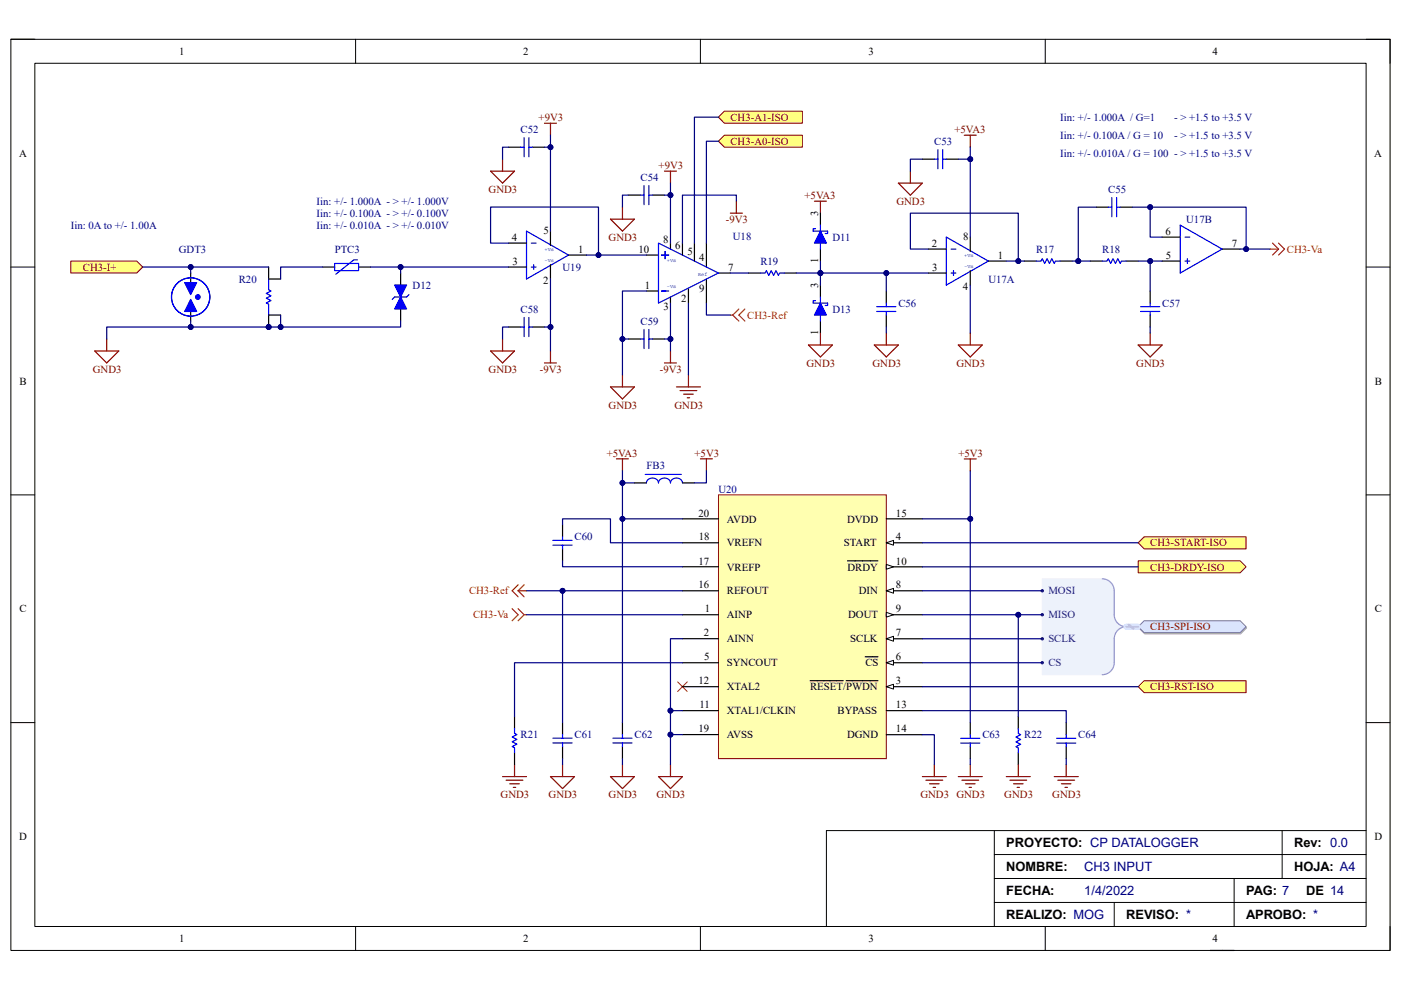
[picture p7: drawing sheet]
<svg xmlns="http://www.w3.org/2000/svg" width="297mm" height="210mm" viewBox="0 0 297 210" stroke-linecap="round" stroke-linejoin="round" font-family="sans-serif">
<defs><g id="words">
<g font-size="2.7">
<text x="213.4" y="179.7">PROYECTO: CP DATALOGGER</text>
<text x="274.4" y="179.7">Rev: 0.0</text>
<text x="213.4" y="184.7">NOMBRE:</text>
<text x="274.4" y="184.7">HOJA: A4</text>
<text x="213.4" y="189.8">FECHA:</text>
<text x="264.2" y="189.8">PAG: 7</text>
<text x="276.9" y="189.8">DE 14</text>
<text x="213.4" y="194.9">REALIZO: MOG</text>
<text x="238.8" y="194.9">REVISO: *</text>
<text x="264.2" y="194.9">APROBO: *</text>
</g>
<g font-size="2.7" fill="#000080">
<text x="229.9" y="184.7">CH3 INPUT</text>
<text x="229.9" y="189.8">1/4/2022</text>
</g>
<g font-size="2.3">
<text x="38" y="11.7">1</text>
<text x="110.9" y="11.7">2</text>
<text x="184.1" y="11.7">3</text>
<text x="257.1" y="11.7">4</text>
<text x="4" y="33.3">A</text>
<text x="291.4" y="33.3">A</text>
<text x="173.4" y="45.7" transform="rotate(-90 173.4 45.7)">3</text>
<text x="108.5" y="51.1">4</text>
<text x="115.2" y="49.6">5</text>
<text x="122.6" y="53.6">1</text>
<text x="135.4" y="53.6">10</text>
<text x="140.6" y="51.6">8</text>
<text x="143.1" y="52.9">6</text>
<text x="197.6" y="52.3">2</text>
<text x="204.2" y="50.8">8</text>
<text x="247.1" y="49.8">6</text>
<text x="261.2" y="52.3">7</text>
<text x="108.6" y="56.2">3</text>
<text x="145.7" y="54.1">5</text>
<text x="148.2" y="55.4">4</text>
<text x="154.4" y="57.4">7</text>
<text x="173.4" y="55.7" transform="rotate(-90 173.4 55.7)">1</text>
<text x="197.7" y="57.4">3</text>
<text x="211.6" y="54.9">1</text>
<text x="247.2" y="54.9">5</text>
<text x="115.2" y="60.2">2</text>
<text x="136.7" y="61.3">1</text>
<text x="140.7" y="65.8">3</text>
<text x="144.4" y="64.1">2</text>
<text x="148.2" y="62">9</text>
<text x="173.4" y="61" transform="rotate(-90 173.4 61)">3</text>
<text x="204.1" y="61.5">4</text>
<text x="173.4" y="71" transform="rotate(-90 173.4 71)">1</text>
<text x="4.1" y="81.6">B</text>
<text x="291.5" y="81.6">B</text>
<text x="148.1" y="109.6">20</text>
<text x="154.1" y="110.8">AVDD</text>
<text x="179.6" y="110.8">DVDD</text>
<text x="190" y="109.6">15</text>
<text x="148.1" y="119.7">17</text>
<text x="148.1" y="114.6">18</text>
<text x="154.1" y="115.9">VREFN</text>
<text x="178.9" y="115.9">START</text>
<text x="190" y="119.7">10</text>
<text x="190" y="114.6">4</text>
<text x="148.1" y="124.8">16</text>
<text x="154.1" y="121">VREFP</text>
<text x="179.7" y="121">DRDY</text>
<text x="190" y="124.8">8</text>
<text x="4.1" y="129.9">C</text>
<text x="149.4" y="129.9">1</text>
<text x="154.1" y="131.2">AINP</text>
<text x="154.1" y="126.1">REFOUT</text>
<text x="179.8" y="131.2">DOUT</text>
<text x="182.1" y="126.1">DIN</text>
<text x="190" y="129.9">9</text>
<text x="291.5" y="129.9">C</text>
<text x="149.2" y="135">2</text>
<text x="154.1" y="136.2">AINN</text>
<text x="180.3" y="136.2">SCLK</text>
<text x="190" y="135">7</text>
<text x="149.3" y="140.1">5</text>
<text x="154.1" y="141.4">SYNCOUT</text>
<text x="183.5" y="141.4">CS</text>
<text x="190" y="140.1">6</text>
<text x="148.1" y="145.2">12</text>
<text x="154.1" y="146.4">XTAL2</text>
<text x="171.8" y="146.4">RESET/PWDN</text>
<text x="190" y="145.2">3</text>
<text x="148.1" y="155.3">19</text>
<text x="148.3" y="150.2">11</text>
<text x="154.1" y="151.5">XTAL1/CLKIN</text>
<text x="177.6" y="151.5">BYPASS</text>
<text x="190" y="155.3">14</text>
<text x="190" y="150.2">13</text>
<text x="154.1" y="156.6">AVSS</text>
<text x="179.6" y="156.6">DGND</text>
<text x="4.1" y="178.2">D</text>
<text x="291.4" y="178.2">D</text>
<text x="38" y="199.8">1</text>
<text x="110.9" y="199.8">2</text>
<text x="184.1" y="199.8">3</text>
<text x="257.1" y="199.8">4</text>
</g>
<g font-size="2.3" fill="#000080">
<text x="110.4" y="28.2">C52</text>
<text x="224.8" y="25.7">Iin: +/- 1.000A / G=1</text>
<text x="224.8" y="29.5">Iin: +/- 0.100A / G = 10</text>
<text x="248.9" y="25.7">- &gt; +1.5 to +3.5 V</text>
<text x="248.9" y="29.5">- &gt; +1.5 to +3.5 V</text>
<text x="198.1" y="30.7">C53</text>
<text x="224.8" y="33.3">Iin: +/- 0.010A / G = 100 - &gt; +1.5 to +3.5 V</text>
<text x="135.8" y="38.4">C54</text>
<text x="235" y="40.9">C55</text>
<text x="67.1" y="43.5">Iin: +/- 1.000A - &gt; +/- 1.000V</text>
<text x="67.1" y="46">Iin: +/- 0.100A - &gt; +/- 0.100V</text>
<text x="251.5" y="47.3">U17B</text>
<text x="15" y="48.5">Iin: 0A to +/- 1.00A</text>
<text x="37.9" y="53.6">GDT3</text>
<text x="67.1" y="48.5">Iin: +/- 0.010A - &gt; +/- 0.010V</text>
<text x="71" y="53.6">PTC3</text>
<text x="155.4" y="50.8">U18</text>
<text x="176.5" y="51.1">D11</text>
<text x="219.7" y="53.6">R17</text>
<text x="233.7" y="53.6">R18</text>
<text x="50.6" y="60">R20</text>
<text x="119.3" y="57.4">U19</text>
<text x="161.2" y="56.2">R19</text>
<text x="209.5" y="60">U17A</text>
<text x="87.5" y="61.3">D12</text>
<text x="190.5" y="65.1">C56</text>
<text x="246.4" y="65.1">C57</text>
<text x="110.4" y="66.3">C58</text>
<text x="135.8" y="68.9">C59</text>
<text x="176.5" y="66.3">D13</text>
<text x="137.1" y="99.4">FB3</text>
<text x="152.3" y="104.5">U20</text>
<text x="121.8" y="114.6">C60</text>
<text x="110.4" y="156.6">R21</text>
<text x="121.8" y="156.6">C61</text>
<text x="134.5" y="156.6">C62</text>
<text x="208.3" y="156.6">C63</text>
<text x="217.2" y="156.6">R22</text>
<text x="228.6" y="156.6">C64</text>
</g>
<g font-size="2.3" fill="#800000">
<text x="114.2" y="25.7">+9V3</text>
<text x="154.9" y="25.7">CH3-A1-ISO</text>
<text x="202.4" y="28.2">+5VA3</text>
<text x="139.6" y="35.8">+9V3</text>
<text x="154.9" y="30.7">CH3-A0-ISO</text>
<text x="103.6" y="40.9">GND3</text>
<text x="153.9" y="47.3">-9V3</text>
<text x="170.6" y="42.2">+5VA3</text>
<text x="190.1" y="43.5">GND3</text>
<text x="129" y="51.1">GND3</text>
<text x="17.6" y="57.4">CH3-I+</text>
<text x="171" y="77.8">GND3</text>
<text x="185" y="77.8">GND3</text>
<text x="202.8" y="77.8">GND3</text>
<text x="240.9" y="77.8">GND3</text>
<text x="19.7" y="79">GND3</text>
<text x="103.6" y="79">GND3</text>
<text x="114.5" y="79">-9V3</text>
<text x="139.9" y="79">-9V3</text>
<text x="129" y="86.7">GND3</text>
<text x="143" y="86.7">GND3</text>
<text x="128.6" y="96.8">+5VA3</text>
<text x="147.3" y="96.8">+5V3</text>
<text x="203.2" y="96.8">+5V3</text>
<text x="243.9" y="115.9">CH3-START-ISO</text>
<text x="243.9" y="121">CH3-DRDY-ISO</text>
<text x="243.9" y="133.7">CH3-SPI-ISO</text>
<text x="243.9" y="146.4">CH3-RST-ISO</text>
<text x="106.1" y="169.3">GND3</text>
<text x="116.3" y="169.3">GND3</text>
<text x="129" y="169.3">GND3</text>
<text x="139.2" y="169.3">GND3</text>
<text x="195.1" y="169.3">GND3 GND3</text>
<text x="212.9" y="169.3">GND3</text>
<text x="223.1" y="169.3">GND3</text>
</g>
<g font-size="2.3" fill="#f00">
<text x="272.9" y="53.6">CH3-Va</text>
<text x="158.4" y="67.6">CH3-Ref</text>
<text x="99.4" y="126.1">CH3-Ref</text>
<text x="100.3" y="131.2">CH3-Va</text>
</g>
<g font-size="2.3" fill="#003a70">
<text x="222.3" y="126.1">MOSI</text>
<text x="222.3" y="131.2">MISO</text>
<text x="222.3" y="136.2">SCLK</text>
<text x="222.3" y="141.4">CS</text>
</g>
<g font-size="1.1" fill="#00f">
<text x="115.5" y="53.3">+Vs</text>
<text x="115.5" y="55.5">-Vs</text>
<text x="141.4" y="55.5">+Vs</text>
<text x="148" y="58.6">Ref</text>
<text x="204.4" y="56.8">-Vs</text>
<text x="204.4" y="54.5">+Vs</text>
<text x="141.4" y="61.2">-Vs</text>
</g>
</g></defs>
<path d="M2.3 8.3h292.4v193.3h-292.4z" fill="none" stroke="#000" stroke-width=".21"/>
<path d="M7.4 13.4h282.2v183.1h-282.2z" fill="#fff"/>
<g fill="none" stroke="#000" stroke-width=".21">
<path d="M2.3 8.3h5.1M7.4 13.4h282.2v183.1h-282.2zM75.4 8.3v5.1M148.5 8.3v5.1M221.6 8.3v5.1M289.6 8.3h5.1v5.1M2.3 56.6h5.1M289.6 56.6h5.1M2.3 105h5.1M289.6 105h5.1M2.3 153.3h5.1M289.6 153.3h5.1"/>
<path d="M210.8 176.2v20.3M271.8 176.2v10.1M289.6 176.2h-114.4v20.3M75.4 196.5v5.1M148.5 196.5v5.1M210.8 181.3h78.8M210.8 186.3h78.8M210.8 191.4h78.8M221.6 196.5v5.1M236.2 191.4v5.1M261.7 186.3v10.2M294.7 196.5v5.1"/>
</g>
<path d="M137.1 54.1h2.5M142.2 51.6v1.2M144.7 51.6v2.5M147.2 51.6v3.8M149.8 51.6v5M149.8 59.2v5.1M152.3 57.9h2.6M137.1 61.7h2.5M142.2 63v1.3M146 61.2v3.1M256.6 201.6h5.1" fill="none" stroke="#000" stroke-width=".25"/>
<path d="M139.6 51.6l12.7 6.3-12.7 6.4zM140.2 54.1h1.6M141 53.3v1.6M140.2 61.7h1.6" fill="none" stroke="#00f" stroke-width=".25"/>
<path d="M140.9 36.3h2.5M142.2 36.3v2.5M154.9 45.2h2.5M156.1 42.7v2.5M140.9 77h2.5M142.2 74.4v2.6M146 79.5v2.6M143.4 82.1h5.1M144.2 82.8h3.5M144.9 83.6h2.1M145.7 84.4h.5" fill="none" stroke="#800000" stroke-width=".25"/>
<path d="M153.6 23.6h16.5v2.5h-16.5l-1.3-1.3z" fill-rule="evenodd" fill="#ffff80"/>
<path d="M153.6 23.6h16.5v2.5h-16.5l-1.3-1.3z" fill="none" stroke="#800000" stroke-width=".21"/>
<path d="M152.3 30l1.3-1.3h16.5v2.5h-16.5z" fill-rule="evenodd" fill="#ffff80"/>
<path d="M152.3 30l1.3-1.3h16.5v2.5h-16.5z" fill="none" stroke="#800000" stroke-width=".21"/>
<path d="M204.4 28.7h2.6M205.7 28.7v2.5" fill="none" stroke="#800000" stroke-width=".25"/>
<path d="M15 55.4h14l1.3 1.2-1.3 1.3h-14z" fill-rule="evenodd" fill="#ffff80"/>
<path d="M15 55.4h14l1.3 1.2-1.3 1.3h-14z" fill="none" stroke="#800000" stroke-width=".21"/>
<path d="M111.6 49l8.9 5.1-8.9 5.1zM112.6 56.6h1.1M112.6 51.6h1.1M113.2 56.1v1M200.6 50.3l8.9 5.1-8.9 5.1zM201.7 57.9h1M201.7 52.8h1M202.2 57.4v1M250.2 47.8l8.9 5-8.9 5.1zM251.2 55.4h1.1M251.2 50.3h1.1M251.8 54.9v1" fill="none" stroke="#00f" stroke-width=".25"/>
<g fill="none" stroke="#000" stroke-width=".25">
<path d="M107.8 51.6h3.8M107.8 56.6h3.8M116.7 49v3.1M116.7 56.1v3.1M120.5 54.1h3.9M196.8 52.8h3.8M196.8 57.9h3.8M205.7 50.3v3M205.7 57.4v3.1M209.5 55.4h3.9M246.4 50.3h3.8M246.4 55.4h3.8"/>
<path d="M259.1 52.8h3.8"/>
</g>
<path d="M115.4 26.1h2.6M116.7 26.1v2.6M172.7 42.7h2.5M173.9 42.7v2.5M115.4 77h2.6M116.7 74.4v2.6M204.4 97.3h2.6M205.7 97.3v2.6" fill="none" stroke="#800000" stroke-width=".25"/>
<path d="M269.3 52.8h1.8M269.8 51.6l1.3 1.2M271.1 51.6l1.2 1.2-1.2 1.3M271.1 52.8l-1.3 1.3M154.9 66.8h.5M155.4 66.8l1.3 1.3M156.7 65.6l-1.3 1.2M157.9 65.6l-1.2 1.2 1.2 1.3" fill="none" stroke="#f00" stroke-width=".25"/>
<path d="M242.6 113.9h21.6v2.5h-21.6l-1.3-1.3z" fill-rule="evenodd" fill="#ffff80"/>
<path d="M242.6 113.9h21.6v2.5h-21.6l-1.3-1.3z" fill="none" stroke="#800000" stroke-width=".21"/>
<path d="M241.3 119h21.6l1.3 1.2-1.3 1.3h-21.6z" fill-rule="evenodd" fill="#ffff80"/>
<path d="M241.3 119h21.6l1.3 1.2-1.3 1.3h-21.6z" fill="none" stroke="#800000" stroke-width=".21"/>
<path d="M241.3 145.6l1.3-1.2h21.6v2.5h-21.6z" fill-rule="evenodd" fill="#ffff80"/>
<path d="M241.3 145.6l1.3-1.2h21.6v2.5h-21.6z" fill="none" stroke="#800000" stroke-width=".21"/>
<path d="M221 122.8h12.7l1.3 .3 .9 .9 .3 1.3v5.7l.7 1.1 1.2 .8-1.2 .9-.7 1v5.8l-.3 1.2-.9 1-1.3 .3h-12.7z" fill-rule="evenodd" fill="#edf2fb"/>
<path d="M221 122.8h12.7l1.3 .3 .9 .9 .3 1.3v5.7l.7 1.1 1.2 .8-1.2 .9-.7 1v5.8l-.3 1.2-.9 1-1.3 .3h-12.7z" fill="none" stroke="#edf2fb" stroke-width=".21"/>
<path d="M233.7 122.8a2.55 2.55 0 0 1 2.5 2.5v5.1a2.53 2.53 0 0 0 2.6 2.5 2.55 2.55 0 0 0-2.6 2.6v5.1a2.55 2.55 0 0 1-2.5 2.5" fill="none" stroke="#909ec9" stroke-width=".25"/>
<circle cx="221" cy="125.3" r=".26" fill="#003a70"/>
<circle cx="221" cy="125.3" r=".26" fill="none" stroke="#003a70" stroke-width=".21"/>
<circle cx="221" cy="130.4" r=".25" fill="#003a70"/>
<circle cx="221" cy="130.4" r=".25" fill="none" stroke="#003a70" stroke-width=".21"/>
<circle cx="221" cy="135.5" r=".25" fill="#003a70"/>
<circle cx="221" cy="135.5" r=".25" fill="none" stroke="#003a70" stroke-width=".21"/>
<circle cx="221" cy="140.6" r=".25" fill="#003a70"/>
<circle cx="221" cy="140.6" r=".25" fill="none" stroke="#003a70" stroke-width=".21"/>
<path d="M241.4 133.2l1.3-1.3h20.4l1.2 1.3-1.2 1.3h-20.4z" fill-rule="evenodd" fill="#bac0ca"/>
<path d="M241.4 133.2l1.3-1.3h20.4l1.2 1.3-1.2 1.3h-20.4z" fill="none" stroke="#a6acb6" stroke-width=".21"/>
<path d="M241.3 132.9l1.3-1.2h20.3l1.3 1.2-1.3 1.3h-20.3z" fill-rule="evenodd" fill="#d5e4ff"/>
<path d="M241.3 132.9l1.3-1.2h20.3l1.3 1.2-1.3 1.3h-20.3z" fill="none" stroke="#70809b" stroke-width=".21"/>
<path d="M108.6 129.1l1.3 1.3-1.3 1.3M109.9 124l-1.3 1.3 1.3 1.3M109.9 125.3l1.2 1.3M109.9 129.1l1.2 1.3M109.9 125.3h1.7M111.1 124l-1.2 1.3M111.1 130.4l-1.2 1.3M111.1 130.4h.5" fill="none" stroke="#f00" stroke-width=".25"/>
<path d="M143.7 144.6l2 2.1M145.7 144.6l-2 2.1" fill="none" stroke="#f00" stroke-width=".21"/>
<path d="M130.7 97.3h2.5M132 97.3v2.6M148.5 97.3h2.5M149.8 97.3v2.6M106.5 164.7h5.1M107.3 165.5h3.6M108.1 166.2h2M108.8 167h.5M109.1 162.2v2.5" fill="none" stroke="#800000" stroke-width=".25"/>
<path d="M40.4 57.9v2.6M40.4 65.5v2.6" fill="none" stroke="#000" stroke-width=".25"/>
<path d="M39.2 59.9h2.5l-1.3 2.6z" fill="#00f"/>
<path d="M39.2 59.9h2.5l-1.3 2.6z" fill="none" stroke="#00f" stroke-width=".25"/>
<path d="M40.4 63.5l1.3 2.6h-2.5z" fill="#00f"/>
<g fill="none" stroke="#00f" stroke-width=".25">
<path d="M40.4 63.5l1.3 2.6h-2.5z"/>
<circle cx="40.4" cy="63" r="4.1"/>
</g>
<circle cx="42" cy="63" r=".51" fill="#00f"/>
<circle cx="42" cy="63" r=".51" fill="none" stroke="#00f" stroke-width=".21"/>
<g fill="none" stroke="#000" stroke-width=".25">
<path d="M107.8 31.2h2.6M112.9 31.2h2.5M195.6 33.8h2.5M200.6 33.8h2.6M68.4 56.6h2.5M76 56.6h2.6M133.2 41.4h2.6M138.3 41.4h2.6M158.7 57.9h2.5M166.3 57.9h2.5M173.9 45.2v2.6M173.9 52.8v2.6"/>
<path d="M217.2 55.4h2.5M224.8 55.4h2.5M231.2 55.4h2.5M232.4 43.9h2.6M237.5 43.9h2.5M238.8 55.4h2.5M107.8 69.4h2.6M112.9 69.4h2.5M133.2 71.9h2.6M138.3 71.9h2.6M187.9 61.7v2.6M187.9 66.8v2.6"/>
<path d="M243.9 61.7v2.6M243.9 66.8v2.6M119.3 111.3v2.6M119.3 116.4v2.5M134.5 102.4h2.6M144.7 102.4h2.5M109.1 152v2.5M109.1 159.6v2.6M119.3 153.3v2.5M119.3 158.3v2.6M132 153.3v2.5M132 158.3v2.6"/>
<path d="M205.7 153.3v2.5M205.7 158.4v2.5M215.9 152v2.6M215.9 159.6v2.6M226.1 153.3v2.5M226.1 158.4v2.5"/>
</g>
<g fill="none" stroke="#00f" stroke-width=".25">
<path d="M110.4 31.2h.7M111.1 29.2v4.1M112.1 29.2v4.1M112.1 31.2h.8M136.5 39.3v4.1M137.6 39.3v4.1M198.1 33.8h.8M198.9 31.7v4.1M199.9 33.8h.7M199.9 31.7v4.1M70.9 55.9h5.1v1.5h-5.1zM75.8 55.1h-.8l-3.8 3.1"/>
<path d="M135.8 41.4h.7M137.6 41.4h.7M161.2 57.9h1l.3-.5 .5 1 .5-1 .5 1 .5-1 .5 1 .3-.5h1M219.7 55.4h1l.3-.5 .5 1 .5-1 .5 1 .5-1 .5 1 .3-.5h1M233.7 55.4h1l.3-.5 .5 1 .5-1 .5 1 .5-1 .5 1 .3-.5h1M235 43.9h.7M235.7 41.9v4.1M236.7 43.9h.8M236.7 41.9v4.1M110.4 69.4h.7M111.1 67.3v4.1M112.1 67.3v4.1"/>
<path d="M112.1 69.4h.8M135.8 71.9h.7M136.5 69.9v4M137.6 69.9v4M137.6 71.9h.7M185.9 65h4M185.9 66.1h4M187.9 64.3v.7M187.9 66.1v.7M241.8 65h4.1M241.8 66.1h4.1M243.9 64.3v.7"/>
<path d="M243.9 66.1v.7M117.2 114.6h4.1M117.2 115.6h4.1M119.3 113.9v.7M119.3 115.6v.8M136.8 100.6h7.6M137.1 102.4a1.31 1.31 0 0 1 1.2-1 1.31 1.31 0 0 1 1.3 1 1.3 1.3 0 0 1 1.3-1 1.3 1.3 0 0 1 1.3 1 1.3 1.3 0 0 1 1.2-1 1.3 1.3 0 0 1 1.3 1M109.1 154.5v1.1l.5 .2-1 .5 1 .5-1 .5 1 .5-1 .5 .5 .3v1M117.2 156.6h4.1M117.2 157.6h4.1M119.3 155.8v.8M119.3 157.6v.7"/>
<path d="M129.9 156.6h4.1M129.9 157.6h4.1M132 155.8v.8M132 157.6v.7M203.7 156.6h4M203.7 157.6h4M205.7 155.8v.8M205.7 157.6v.8M215.9 154.6v1l.5 .2-1 .5 1 .5-1 .6 1 .5-1 .5 .5 .2v1M224 156.6h4.1M224 157.6h4.1M226.1 155.8v.8"/>
<path d="M226.1 157.6v.8"/>
</g>
<path d="M173.9 49l1.3 2.6h-2.5z" fill="#00f"/>
<path d="M172.9 48.5h-.5v.5h3.1v.5h-.5M173.9 49l1.3 2.6h-2.5zM173.9 47.8v1.2M173.9 51.6v1.2" fill="none" stroke="#00f" stroke-width=".25"/>
<path d="M173.9 60.5v2.5M173.9 68.1v2.5" fill="none" stroke="#000" stroke-width=".25"/>
<path d="M173.9 64.3l1.3 2.5h-2.5z" fill="#00f"/>
<path d="M172.9 63.8h-.5v.5h3.1v.5h-.5M173.9 64.3l1.3 2.5h-2.5zM173.9 63v1.3M173.9 66.8v1.3" fill="none" stroke="#00f" stroke-width=".25"/>
<path d="M152.3 105h35.6v55.9h-35.6z" fill="#ffffb0"/>
<path d="M152.3 105h35.6v55.9h-35.6z" fill="none" stroke="#800000" stroke-width=".21"/>
<path d="M187.9 115.1h7.7M144.7 130.4h7.6M144.7 135.5h7.6M144.7 140.6h7.6" fill="none" stroke="#000" stroke-width=".25"/>
<path d="M187.9 115.1l1.5-.5v1z" fill="#f8fcff"/>
<path d="M187.9 115.1l1.5-.5v1z" fill="none" stroke="#000" stroke-width=".21"/>
<path d="M187.9 120.2h7.7" fill="none" stroke="#000" stroke-width=".25"/>
<path d="M187.9 119.7l1.5 .5-1.5 .5z" fill="#f8fcff"/>
<path d="M187.9 119.7l1.5 .5-1.5 .5z" fill="none" stroke="#000" stroke-width=".21"/>
<path d="M179.7 119h6.4M187.9 125.3h7.7" fill="none" stroke="#000" stroke-width=".25"/>
<path d="M187.9 125.3l1.5-.5v1z" fill="#f8fcff"/>
<path d="M187.9 125.3l1.5-.5v1z" fill="none" stroke="#000" stroke-width=".21"/>
<path d="M187.9 130.4h7.7" fill="none" stroke="#000" stroke-width=".25"/>
<path d="M187.9 129.9l1.5 .5-1.5 .5z" fill="#f8fcff"/>
<path d="M187.9 129.9l1.5 .5-1.5 .5z" fill="none" stroke="#000" stroke-width=".21"/>
<path d="M187.9 135.5h7.7" fill="none" stroke="#000" stroke-width=".25"/>
<path d="M187.9 135.5l1.5-.5v1z" fill="#f8fcff"/>
<path d="M187.9 135.5l1.5-.5v1z" fill="none" stroke="#000" stroke-width=".21"/>
<path d="M187.9 140.6h7.7" fill="none" stroke="#000" stroke-width=".25"/>
<path d="M187.9 140.6l1.5-.5v1z" fill="#f8fcff"/>
<path d="M187.9 140.6l1.5-.5v1z" fill="none" stroke="#000" stroke-width=".21"/>
<path d="M144.7 110h7.6M144.7 115.1h7.6M187.9 110h7.7M144.7 120.2h7.6M144.7 125.3h7.6M183.4 139.3h2.7M144.7 155.8h7.6M144.7 150.7h7.6M144.7 145.6h7.6M187.9 155.8h7.7M187.9 150.7h7.7M187.9 145.6h7.7" fill="none" stroke="#000" stroke-width=".25"/>
<path d="M187.9 145.6l1.5-.5v1.1z" fill="#f8fcff"/>
<path d="M187.9 145.6l1.5-.5v1.1z" fill="none" stroke="#000" stroke-width=".21"/>
<path d="M84.9 57.9v2.6M84.9 65.5v2.6M171.8 144.4h7M179.4 144.4h6.7" fill="none" stroke="#000" stroke-width=".25"/>
<path d="M20.1 74.4h5.1l-2.6 2.6zM22.6 71.9v2.5" fill="none" stroke="#800000" stroke-width=".25"/>
<path d="M83.7 60.5h2.5l-1.3 2.5z" fill="#00f"/>
<path d="M83.7 60.5h2.5l-1.3 2.5zM86.7 62.5l-.5 .5h-2.5l-.5 .5" fill="none" stroke="#00f" stroke-width=".25"/>
<path d="M84.9 63l1.3 2.5h-2.5z" fill="#00f"/>
<path d="M84.9 63l1.3 2.5h-2.5z" fill="none" stroke="#00f" stroke-width=".25"/>
<g fill="none" stroke="#800000" stroke-width=".25">
<path d="M104 36.3h5.1l-2.6 2.5zM106.5 33.8v2.5M190.5 38.8h5.1l-2.6 2.6zM193 36.3v2.5M129.4 46.5h5.1l-2.5 2.5zM132 43.9v2.6M104 74.4h5.1l-2.6 2.6zM106.5 71.9v2.5M132 79.5v2.6M171.4 73.2h5.1l-2.6 2.5zM173.9 70.6v2.6M185.4 73.2h5.1l-2.6 2.5z"/>
<path d="M187.9 70.6v2.6M203.2 73.2h5.1l-2.6 2.5zM205.7 70.6v2.6M241.3 73.2h5.1l-2.5 2.5zM243.9 70.6v2.6M129.4 82.1h5.1l-2.5 2.5zM116.7 164.7h5.1l-2.5 2.6zM119.3 162.2v2.5M129.4 164.7h5.1l-2.5 2.6zM132 162.2v2.5M139.6 164.7h5.1l-2.5 2.6zM142.2 162.2v2.5"/>
<path d="M195.6 164.7h5M196.3 165.5h3.6M197.1 166.2h2M197.8 167h.5M198.1 162.2v2.5M203.2 164.7h5.1M203.9 165.5h3.6M204.7 166.2h2M205.5 167h.5M205.7 162.2v2.5M213.4 164.7h5M214.1 165.5h3.6"/>
<path d="M214.9 166.2h2M215.6 167h.6M215.9 162.2v2.5M223.5 164.7h5.1M224.3 165.5h3.5M225 166.2h2.1M225.8 167h.5M226.1 162.2v2.5"/>
</g>
<circle cx="57" cy="69.4" r=".51" fill="#000080"/>
<circle cx="57" cy="69.4" r=".51" fill="none" stroke="#000080" stroke-width=".21"/>
<path d="M57 66.8v2.6" fill="none" stroke="#000" stroke-width=".25"/>
<circle cx="57" cy="69.4" r=".51" fill="#000080"/>
<circle cx="57" cy="69.4" r=".51" fill="none" stroke="#000080" stroke-width=".21"/>
<path d="M57 56.6v2.6h2.5M57 66.8h2.5" fill="none" stroke="#000" stroke-width=".25"/>
<path d="M57 59.2v2.3l.5 .2-1.1 .5 1.1 .5-1.1 .5 1.1 .6-1.1 .5 .6 .2v2.3" fill="none" stroke="#00f" stroke-width=".25"/>
<path d="M132 71.9h1.2" fill="none" stroke="#000080" stroke-width=".25"/>
<circle cx="132" cy="71.9" r=".51" fill="#000080"/>
<circle cx="132" cy="71.9" r=".51" fill="none" stroke="#000080" stroke-width=".21"/>
<path d="M137.1 61.7h-5.1v17.8" fill="none" stroke="#000080" stroke-width=".25"/>
<circle cx="132" cy="71.9" r=".51" fill="#000080"/>
<circle cx="132" cy="71.9" r=".51" fill="none" stroke="#000080" stroke-width=".21"/>
<path d="M133.2 41.4h-1.2v2.5M140.9 71.9h1.3" fill="none" stroke="#000080" stroke-width=".25"/>
<circle cx="142.2" cy="71.9" r=".51" fill="#000080"/>
<circle cx="142.2" cy="71.9" r=".51" fill="none" stroke="#000080" stroke-width=".21"/>
<path d="M140.9 41.4h1.3" fill="none" stroke="#000080" stroke-width=".25"/>
<circle cx="142.2" cy="41.4" r=".51" fill="#000080"/>
<circle cx="142.2" cy="41.4" r=".51" fill="none" stroke="#000080" stroke-width=".21"/>
<path d="M152.3 30h-2.5v21.6M152.3 24.8h-5.1v26.8M154.9 57.9h3.8M156.1 42.7v-1.3h-11.4v10.2M232.4 43.9h-3.8v11.5M149.8 64.3v2.5h5.1" fill="none" stroke="#000080" stroke-width=".25"/>
<circle cx="228.6" cy="55.4" r=".52" fill="#000080"/>
<circle cx="228.6" cy="55.4" r=".52" fill="none" stroke="#000080" stroke-width=".21"/>
<path d="M240 43.9h3.9" fill="none" stroke="#000080" stroke-width=".25"/>
<circle cx="243.9" cy="43.9" r=".51" fill="#000080"/>
<circle cx="243.9" cy="43.9" r=".51" fill="none" stroke="#000080" stroke-width=".21"/>
<path d="M246.4 50.3h-2.5v-6.4h20.3v8.9h-1.3" fill="none" stroke="#000080" stroke-width=".25"/>
<circle cx="264.2" cy="52.8" r=".51" fill="#000080"/>
<circle cx="264.2" cy="52.8" r=".51" fill="none" stroke="#000080" stroke-width=".21"/>
<circle cx="243.9" cy="43.9" r=".51" fill="#000080"/>
<circle cx="243.9" cy="43.9" r=".51" fill="none" stroke="#000080" stroke-width=".21"/>
<path d="M195.6 33.8h-2.6v2.5M203.2 33.8h2.5" fill="none" stroke="#000080" stroke-width=".25"/>
<circle cx="205.7" cy="33.8" r=".51" fill="#000080"/>
<circle cx="205.7" cy="33.8" r=".51" fill="none" stroke="#000080" stroke-width=".21"/>
<path d="M264.2 52.8h5.1" fill="none" stroke="#000080" stroke-width=".25"/>
<circle cx="264.2" cy="52.8" r=".51" fill="#000080"/>
<circle cx="264.2" cy="52.8" r=".51" fill="none" stroke="#000080" stroke-width=".21"/>
<path d="M142.2 64.3v10.1" fill="none" stroke="#000080" stroke-width=".25"/>
<circle cx="142.2" cy="71.9" r=".51" fill="#000080"/>
<circle cx="142.2" cy="71.9" r=".51" fill="none" stroke="#000080" stroke-width=".21"/>
<path d="M243.9 55.4v6.3M146 64.3v15.2" fill="none" stroke="#000080" stroke-width=".25"/>
<circle cx="243.9" cy="55.4" r=".51" fill="#000080"/>
<circle cx="243.9" cy="55.4" r=".51" fill="none" stroke="#000080" stroke-width=".21"/>
<path d="M30.3 56.6h26.7M205.7 60.5v10.1" fill="none" stroke="#000080" stroke-width=".25"/>
<circle cx="40.4" cy="56.6" r=".51" fill="#000080"/>
<circle cx="40.4" cy="56.6" r=".51" fill="none" stroke="#000080" stroke-width=".21"/>
<path d="M40.4 56.6v1.3" fill="none" stroke="#000080" stroke-width=".25"/>
<circle cx="40.4" cy="56.6" r=".51" fill="#000080"/>
<circle cx="40.4" cy="56.6" r=".51" fill="none" stroke="#000080" stroke-width=".21"/>
<path d="M84.9 56.6v1.3" fill="none" stroke="#000080" stroke-width=".25"/>
<circle cx="84.9" cy="56.6" r=".51" fill="#000080"/>
<circle cx="84.9" cy="56.6" r=".51" fill="none" stroke="#000080" stroke-width=".21"/>
<path d="M107.8 51.6h-3.8v-7.7h22.9v10.2h-2.5" fill="none" stroke="#000080" stroke-width=".25"/>
<circle cx="126.9" cy="54.1" r=".51" fill="#000080"/>
<circle cx="126.9" cy="54.1" r=".51" fill="none" stroke="#000080" stroke-width=".21"/>
<path d="M107.8 31.2h-1.3v2.6M116.7 28.7v20.3" fill="none" stroke="#000080" stroke-width=".25"/>
<circle cx="116.7" cy="31.2" r=".51" fill="#000080"/>
<circle cx="116.7" cy="31.2" r=".51" fill="none" stroke="#000080" stroke-width=".21"/>
<path d="M115.4 31.2h1.3" fill="none" stroke="#000080" stroke-width=".25"/>
<circle cx="116.7" cy="31.2" r=".51" fill="#000080"/>
<circle cx="116.7" cy="31.2" r=".51" fill="none" stroke="#000080" stroke-width=".21"/>
<path d="M126.9 54.1h10.2" fill="none" stroke="#000080" stroke-width=".25"/>
<circle cx="126.9" cy="54.1" r=".51" fill="#000080"/>
<circle cx="126.9" cy="54.1" r=".51" fill="none" stroke="#000080" stroke-width=".21"/>
<path d="M196.8 52.8h-3.8v-7.6h22.9v10.2h-2.5" fill="none" stroke="#000080" stroke-width=".25"/>
<circle cx="215.9" cy="55.4" r=".51" fill="#000080"/>
<circle cx="215.9" cy="55.4" r=".51" fill="none" stroke="#000080" stroke-width=".21"/>
<path d="M168.8 57.9h5.1" fill="none" stroke="#000080" stroke-width=".25"/>
<circle cx="173.9" cy="57.9" r=".51" fill="#000080"/>
<circle cx="173.9" cy="57.9" r=".51" fill="none" stroke="#000080" stroke-width=".21"/>
<path d="M116.7 59.2v15.2M187.9 69.4v1.2" fill="none" stroke="#000080" stroke-width=".25"/>
<circle cx="116.7" cy="69.4" r=".51" fill="#000080"/>
<circle cx="116.7" cy="69.4" r=".51" fill="none" stroke="#000080" stroke-width=".21"/>
<path d="M215.9 55.4h1.3" fill="none" stroke="#000080" stroke-width=".25"/>
<circle cx="215.9" cy="55.4" r=".51" fill="#000080"/>
<circle cx="215.9" cy="55.4" r=".51" fill="none" stroke="#000080" stroke-width=".21"/>
<path d="M173.9 55.4v5.1" fill="none" stroke="#000080" stroke-width=".25"/>
<circle cx="173.9" cy="57.9" r=".51" fill="#000080"/>
<circle cx="173.9" cy="57.9" r=".51" fill="none" stroke="#000080" stroke-width=".21"/>
<path d="M107.8 69.4h-1.3v2.5M115.4 69.4h1.3" fill="none" stroke="#000080" stroke-width=".25"/>
<circle cx="116.7" cy="69.4" r=".51" fill="#000080"/>
<circle cx="116.7" cy="69.4" r=".51" fill="none" stroke="#000080" stroke-width=".21"/>
<path d="M243.9 69.4v1.2M195.6 110h10.1v43.3" fill="none" stroke="#000080" stroke-width=".25"/>
<circle cx="205.7" cy="110" r=".51" fill="#000080"/>
<circle cx="205.7" cy="110" r=".51" fill="none" stroke="#000080" stroke-width=".21"/>
<path d="M205.7 99.9v10.1" fill="none" stroke="#000080" stroke-width=".25"/>
<circle cx="205.7" cy="110" r=".51" fill="#000080"/>
<circle cx="205.7" cy="110" r=".51" fill="none" stroke="#000080" stroke-width=".21"/>
<path d="M195.6 115.1h45.7M195.6 120.2h45.7M144.7 155.8h-2.5v6.4M195.6 150.7h30.5v2.6M195.6 145.6h45.7" fill="none" stroke="#000080" stroke-width=".25"/>
<circle cx="142.2" cy="155.8" r=".51" fill="#000080"/>
<circle cx="142.2" cy="155.8" r=".51" fill="none" stroke="#000080" stroke-width=".21"/>
<path d="M144.7 110h-12.7v43.3" fill="none" stroke="#000080" stroke-width=".25"/>
<circle cx="132" cy="110" r=".51" fill="#000080"/>
<circle cx="132" cy="110" r=".51" fill="none" stroke="#000080" stroke-width=".21"/>
<path d="M119.3 111.3v-1.3h10.1v5.1h15.3M119.3 118.9v1.3h25.4M144.7 150.7h-2.5v5.1" fill="none" stroke="#000080" stroke-width=".25"/>
<circle cx="142.2" cy="150.7" r=".51" fill="#000080"/>
<circle cx="142.2" cy="150.7" r=".51" fill="none" stroke="#000080" stroke-width=".21"/>
<circle cx="142.2" cy="155.8" r=".51" fill="#000080"/>
<circle cx="142.2" cy="155.8" r=".51" fill="none" stroke="#000080" stroke-width=".21"/>
<path d="M119.3 125.3v28M205.7 160.9v1.3M226.1 160.9v1.3" fill="none" stroke="#000080" stroke-width=".25"/>
<circle cx="119.3" cy="125.3" r=".51" fill="#000080"/>
<circle cx="119.3" cy="125.3" r=".51" fill="none" stroke="#000080" stroke-width=".21"/>
<path d="M144.7 135.5h-2.5v15.2" fill="none" stroke="#000080" stroke-width=".25"/>
<circle cx="142.2" cy="150.7" r=".51" fill="#000080"/>
<circle cx="142.2" cy="150.7" r=".51" fill="none" stroke="#000080" stroke-width=".21"/>
<path d="M132 99.9v10.1M111.6 130.4h33.1" fill="none" stroke="#000080" stroke-width=".25"/>
<circle cx="132" cy="110" r=".51" fill="#000080"/>
<circle cx="132" cy="110" r=".51" fill="none" stroke="#000080" stroke-width=".21"/>
<circle cx="132" cy="102.4" r=".51" fill="#000080"/>
<circle cx="132" cy="102.4" r=".51" fill="none" stroke="#000080" stroke-width=".21"/>
<path d="M111.6 125.3h33.1" fill="none" stroke="#000080" stroke-width=".25"/>
<circle cx="119.3" cy="125.3" r=".51" fill="#000080"/>
<circle cx="119.3" cy="125.3" r=".51" fill="none" stroke="#000080" stroke-width=".21"/>
<path d="M227.3 55.4h3.9" fill="none" stroke="#000080" stroke-width=".25"/>
<circle cx="228.6" cy="55.4" r=".52" fill="#000080"/>
<circle cx="228.6" cy="55.4" r=".52" fill="none" stroke="#000080" stroke-width=".21"/>
<path d="M241.3 55.4h5.1" fill="none" stroke="#000080" stroke-width=".25"/>
<circle cx="243.9" cy="55.4" r=".51" fill="#000080"/>
<circle cx="243.9" cy="55.4" r=".51" fill="none" stroke="#000080" stroke-width=".21"/>
<path d="M205.7 31.2v19.1" fill="none" stroke="#000080" stroke-width=".25"/>
<circle cx="205.7" cy="33.8" r=".51" fill="#000080"/>
<circle cx="205.7" cy="33.8" r=".51" fill="none" stroke="#000080" stroke-width=".21"/>
<path d="M187.9 57.9v3.8" fill="none" stroke="#000080" stroke-width=".25"/>
<circle cx="187.9" cy="57.9" r=".51" fill="#000080"/>
<circle cx="187.9" cy="57.9" r=".51" fill="none" stroke="#000080" stroke-width=".21"/>
<path d="M173.9 57.9h22.9" fill="none" stroke="#000080" stroke-width=".25"/>
<circle cx="173.9" cy="57.9" r=".51" fill="#000080"/>
<circle cx="173.9" cy="57.9" r=".51" fill="none" stroke="#000080" stroke-width=".21"/>
<circle cx="187.9" cy="57.9" r=".51" fill="#000080"/>
<circle cx="187.9" cy="57.9" r=".51" fill="none" stroke="#000080" stroke-width=".21"/>
<path d="M132 102.4h2.5" fill="none" stroke="#000080" stroke-width=".25"/>
<circle cx="132" cy="102.4" r=".51" fill="#000080"/>
<circle cx="132" cy="102.4" r=".51" fill="none" stroke="#000080" stroke-width=".21"/>
<path d="M149.8 99.9v2.5h-2.6M195.6 130.4h20.3v21.6M144.7 140.6h-35.6v11.4M195.6 155.8h2.5v6.4" fill="none" stroke="#000080" stroke-width=".25"/>
<circle cx="215.9" cy="130.4" r=".51" fill="#000080"/>
<circle cx="215.9" cy="130.4" r=".51" fill="none" stroke="#000080" stroke-width=".21"/>
<path d="M195.6 125.3h25.4M215.9 130.4h5.1" fill="none" stroke="#000080" stroke-width=".25"/>
<circle cx="215.9" cy="130.4" r=".51" fill="#000080"/>
<circle cx="215.9" cy="130.4" r=".51" fill="none" stroke="#000080" stroke-width=".21"/>
<path d="M84.9 68.1v1.3h-62.3v2.5M195.6 135.5h25.4M195.6 140.6h25.4M119.3 160.9v1.3M132 160.9v1.3" fill="none" stroke="#000080" stroke-width=".25"/>
<circle cx="40.4" cy="69.4" r=".51" fill="#000080"/>
<circle cx="40.4" cy="69.4" r=".51" fill="none" stroke="#000080" stroke-width=".21"/>
<circle cx="57" cy="69.4" r=".51" fill="#000080"/>
<circle cx="57" cy="69.4" r=".51" fill="none" stroke="#000080" stroke-width=".21"/>
<circle cx="59.5" cy="69.4" r=".51" fill="#000080"/>
<circle cx="59.5" cy="69.4" r=".51" fill="none" stroke="#000080" stroke-width=".21"/>
<path d="M78.6 56.6h29.2" fill="none" stroke="#000080" stroke-width=".25"/>
<circle cx="84.9" cy="56.6" r=".51" fill="#000080"/>
<circle cx="84.9" cy="56.6" r=".51" fill="none" stroke="#000080" stroke-width=".21"/>
<path d="M40.4 68.1v1.3" fill="none" stroke="#000080" stroke-width=".25"/>
<circle cx="40.4" cy="69.4" r=".51" fill="#000080"/>
<circle cx="40.4" cy="69.4" r=".51" fill="none" stroke="#000080" stroke-width=".21"/>
<path d="M142.2 38.8v12.8" fill="none" stroke="#000080" stroke-width=".25"/>
<circle cx="142.2" cy="41.4" r=".51" fill="#000080"/>
<circle cx="142.2" cy="41.4" r=".51" fill="none" stroke="#000080" stroke-width=".21"/>
<path d="M59.5 66.8v2.6" fill="none" stroke="#000080" stroke-width=".25"/>
<circle cx="59.5" cy="69.4" r=".51" fill="#000080"/>
<circle cx="59.5" cy="69.4" r=".51" fill="none" stroke="#000080" stroke-width=".21"/>
<path d="M68.4 56.6h-8.9v2.6" fill="none" stroke="#000080" stroke-width=".25"/>
<path d="M238.8 132.9h2.5" fill="none" stroke="#cbdaff" stroke-width="1.3"/>
<path d="M239.3 132.5l1 .9" fill="none" stroke="#adbce7" stroke-width=".38"/>
<path d="M238.8 132.9h2.5" fill="none" stroke="#adbce7" stroke-width=".25"/>
<use href="#words"/>
</svg>
